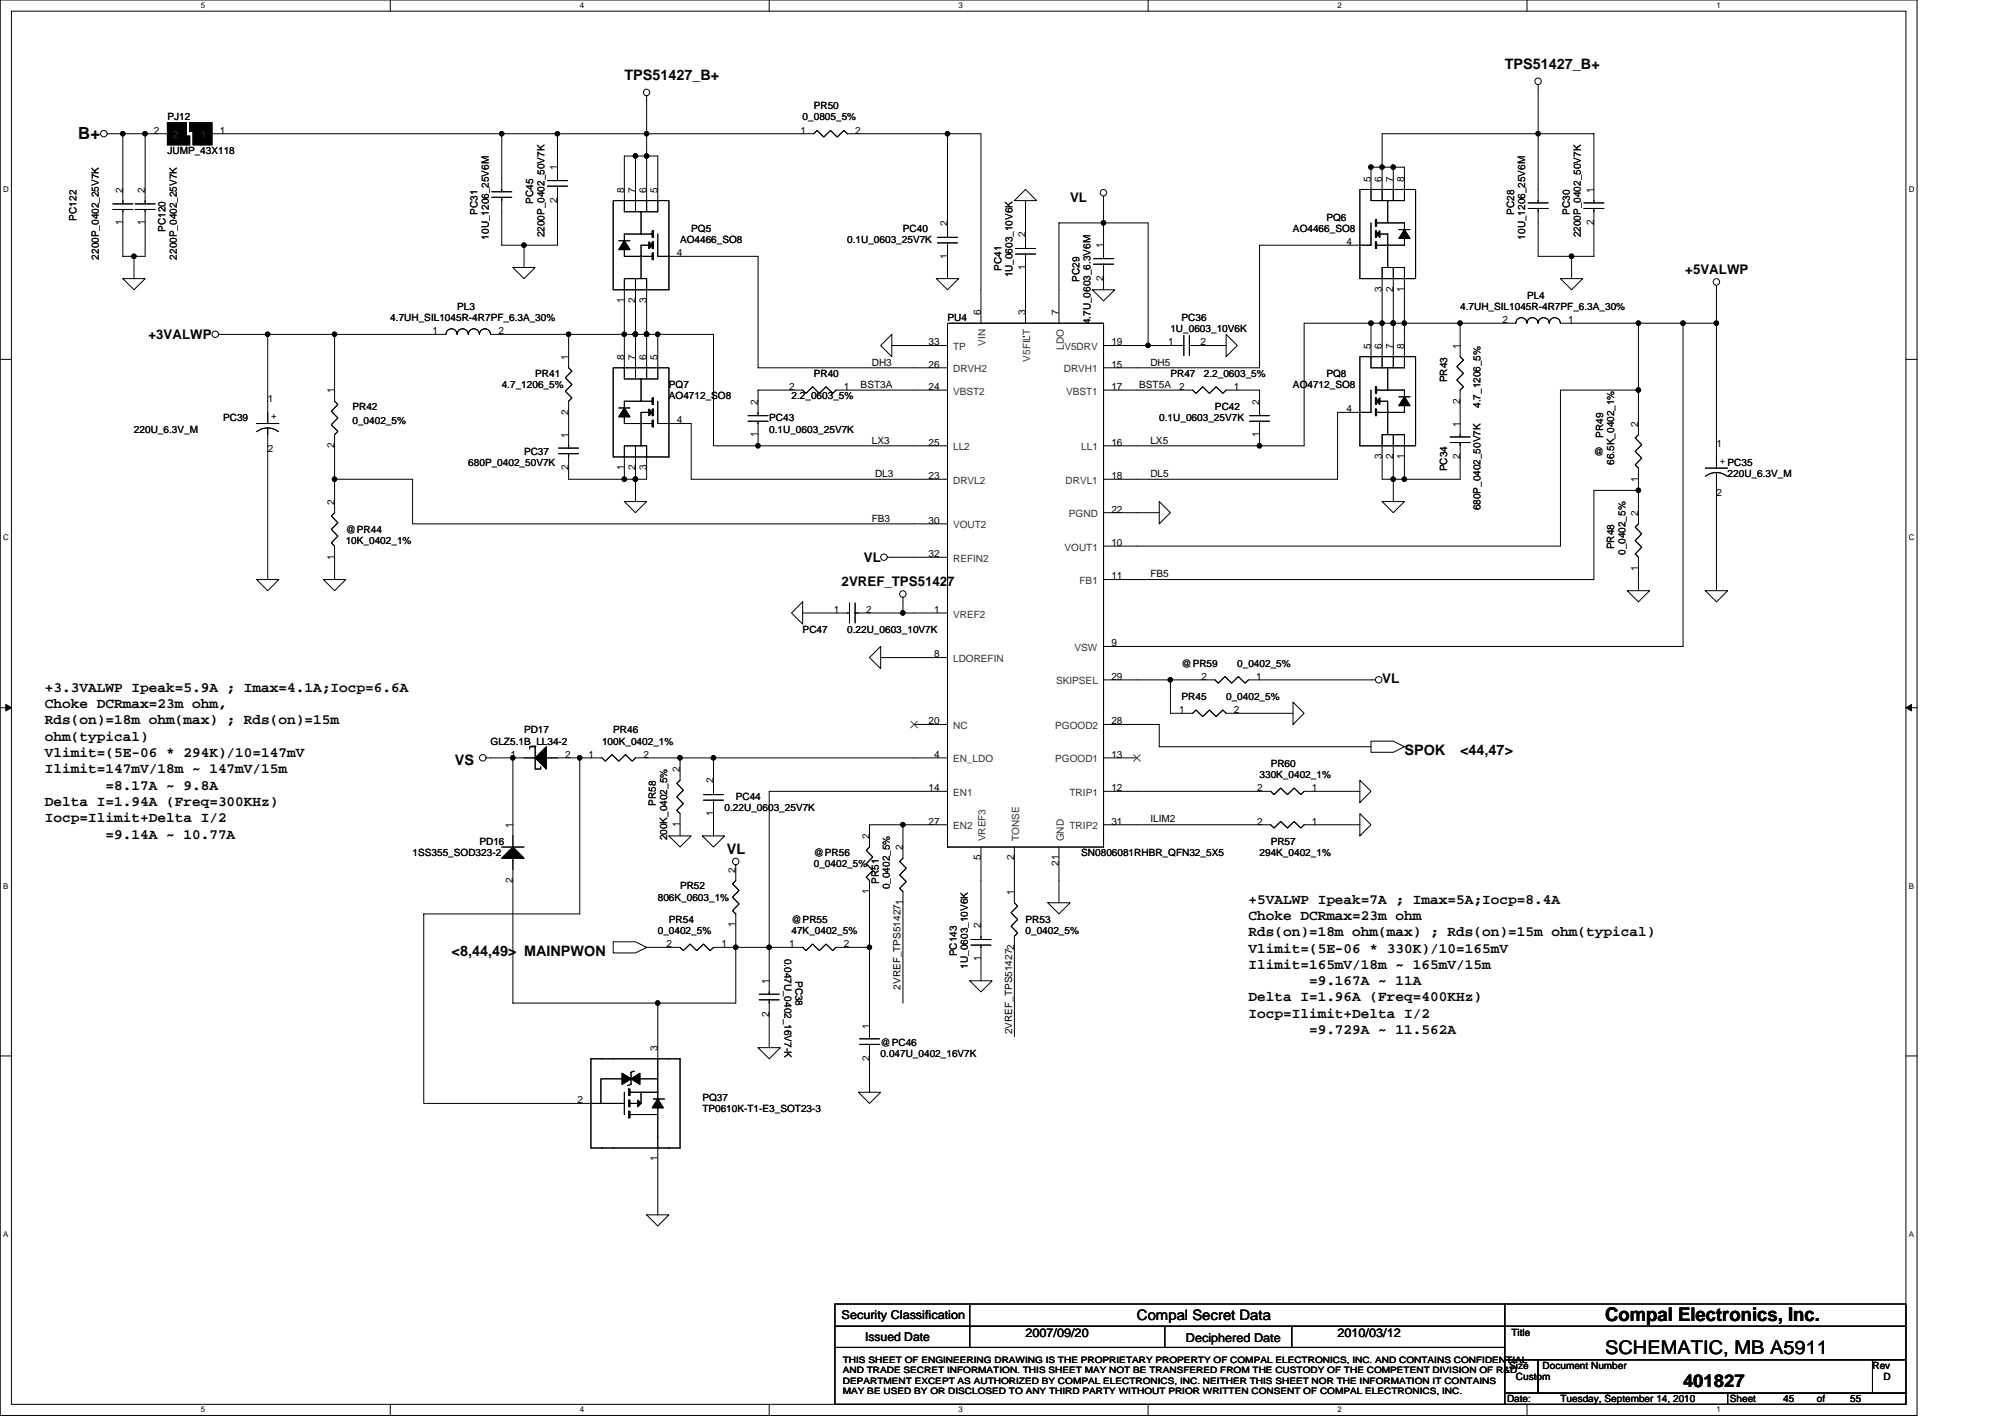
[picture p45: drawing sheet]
<svg xmlns="http://www.w3.org/2000/svg" width="297mm" height="210mm" viewBox="0 0 297 210" stroke-linecap="round" stroke-linejoin="round" font-family="sans-serif">
<defs><g id="words">
<g font-size="2.8">
<text x="237.8" y="195.7">Compal Electronics, Inc.</text>
<text x="237.8" y="200.6">SCHEMATIC, MB A5911</text>
</g>
<text font-size="2.6" x="249.3" y="205.5">401827</text>
<text font-size="2.5" x="11.6" y="20.6">B+</text>
<g font-size="2.1">
<text x="92.5" y="11.9">TPS51427_B+</text>
<text x="222.9" y="10.2">TPS51427_B+</text>
<text x="6.6" y="102.5">+3.3VALWP Ipeak=5.9A ; Imax=4.1A;Iocp=6.6A</text>
<text x="6.6" y="104.9">Choke DCRmax=23m ohm,</text>
<text x="6.6" y="107.3">Rds(on)=18m ohm(max) ; Rds(on)=15m</text>
<text x="6.6" y="109.7">ohm(typical)</text>
<text x="6.6" y="112.1">Vlimit=(5E-06 * 294K)/10=147mV</text>
<text x="67.4" y="113.3">VS</text>
<text x="208.1" y="111.8">SPOK</text>
<text x="216.3" y="111.8">&lt;44,47&gt;</text>
<text x="6.6" y="114.6">Ilimit=147mV/18m ~ 147mV/15m</text>
<text x="6.6" y="119.4">Delta I=1.94A (Freq=300KHz)</text>
<text x="15.6" y="117">=8.17A ~ 9.8A</text>
<text x="6.6" y="121.8">Iocp=Ilimit+Delta I/2</text>
<text x="15.6" y="124.2">=9.14A ~ 10.77A</text>
<text x="107.7" y="126.5">VL</text>
<text x="185" y="133.9">+5VALWP Ipeak=7A ; Imax=5A;Iocp=8.4A</text>
<text x="185" y="136.3">Choke DCRmax=23m ohm</text>
<text x="66.9" y="141.7">&lt;8,44,49&gt;</text>
<text x="77.6" y="141.7">MAINPWON</text>
<text x="185" y="138.7">Rds(on)=18m ohm(max) ; Rds(on)=15m ohm(typical)</text>
<text x="185" y="141.1">Vlimit=(5E-06 * 330K)/10=165mV</text>
<text x="185" y="143.5">Ilimit=165mV/18m ~ 165mV/15m</text>
<text x="185" y="148.3">Delta I=1.96A (Freq=400KHz)</text>
<text x="193.9" y="145.9">=9.167A ~ 11A</text>
<text x="185" y="150.8">Iocp=Ilimit+Delta I/2</text>
<text x="193.9" y="153.2">=9.729A ~ 11.562A</text>
<text x="168.4" y="195.6">Compal Secret Data</text>
</g>
<g font-size="2">
<text x="158.5" y="29.9">VL</text>
<text x="249.7" y="40.6">+5VALWP</text>
<text x="22" y="50.2">+3VALWP</text>
<text x="128" y="83.2">VL</text>
<text x="124.7" y="86.9">2VREF_TPS51427</text>
<text x="204.8" y="101.2">VL</text>
</g>
<g font-size="1.8">
<text x="124.7" y="195.5">Security Classification</text>
<text x="128.2" y="198.6">Issued Date</text>
<text x="151.9" y="198.1">2007/09/20</text>
<text x="175.7" y="198.8">Deciphered Date</text>
<text x="198.2" y="198.1">2010/03/12</text>
</g>
<g font-size="1.5">
<text x="24.8" y="17.8">PJ12</text>
<text x="118.9" y="17.8">0_0805_5%</text>
<text x="120.6" y="16.2">PR50</text>
<text x="22.8" y="19.8">2</text>
<text x="24.8" y="22.8">JUMP_43X118</text>
<text x="32.6" y="19.8">1</text>
<text x="118.6" y="19.8">1</text>
<text x="126.7" y="19.8">2</text>
<text x="18.2" y="28.6" transform="rotate(-90 18.2 28.6)">2</text>
<text x="21.5" y="28.6" transform="rotate(-90 21.5 28.6)">2</text>
<text x="82.6" y="25.3" transform="rotate(-90 82.6 25.3)">1</text>
<text x="92.5" y="28.6" transform="rotate(-90 92.5 28.6)">8</text>
<text x="94.1" y="28.6" transform="rotate(-90 94.1 28.6)">7</text>
<text x="95.8" y="28.6" transform="rotate(-90 95.8 28.6)">6</text>
<text x="97.4" y="28.6" transform="rotate(-90 97.4 28.6)">5</text>
<text x="203.1" y="26.9" transform="rotate(-90 203.1 26.9)">5</text>
<text x="204.7" y="26.9" transform="rotate(-90 204.7 26.9)">6</text>
<text x="206.4" y="26.9" transform="rotate(-90 206.4 26.9)">7</text>
<text x="208" y="26.9" transform="rotate(-90 208 26.9)">8</text>
<text x="236.1" y="28.6" transform="rotate(-90 236.1 28.6)">1</text>
<text x="11.3" y="32.7" transform="rotate(-90 11.3 32.7)">PC122</text>
<text x="18.2" y="33.4" transform="rotate(-90 18.2 33.4)">1</text>
<text x="21.5" y="33.4" transform="rotate(-90 21.5 33.4)">1</text>
<text x="24.5" y="34.3" transform="rotate(-90 24.5 34.3)">PC120</text>
<text x="70.8" y="31.9" transform="rotate(-90 70.8 31.9)">PC31</text>
<text x="72.4" y="35.5" transform="rotate(-90 72.4 35.5)">10U_1206_25V6M</text>
<text x="79" y="30.2" transform="rotate(-90 79 30.2)">PC45</text>
<text x="80.7" y="35.2" transform="rotate(-90 80.7 35.2)">2200P_0402_50V7K</text>
<text x="82.6" y="30.1" transform="rotate(-90 82.6 30.1)">2</text>
<text x="102.4" y="34.4">PQ5</text>
<text x="133.8" y="34.4">PC40</text>
<text x="140.4" y="33.5" transform="rotate(-90 140.4 33.5)">2</text>
<text x="151.9" y="35.2" transform="rotate(-90 151.9 35.2)">2</text>
<text x="191.6" y="34.4">AO4466_SO8</text>
<text x="196.5" y="32.7">PQ6</text>
<text x="224.3" y="31.9" transform="rotate(-90 224.3 31.9)">PC28</text>
<text x="226" y="35.5" transform="rotate(-90 226 35.5)">10U_1206_25V6M</text>
<text x="232.6" y="31.9" transform="rotate(-90 232.6 31.9)">PC30</text>
<text x="234.2" y="35.2" transform="rotate(-90 234.2 35.2)">2200P_0402_50V7K</text>
<text x="236.1" y="33.4" transform="rotate(-90 236.1 33.4)">2</text>
<text x="14.6" y="38.5" transform="rotate(-90 14.6 38.5)">2200P_0402_25V7K</text>
<text x="26.2" y="38.5" transform="rotate(-90 26.2 38.5)">2200P_0402_25V7K</text>
<text x="100.3" y="38">4</text>
<text x="100.7" y="36">AO4466_SO8</text>
<text x="125.5" y="36">0.1U_0603_25V7K</text>
<text x="140.4" y="38.3" transform="rotate(-90 140.4 38.3)">1</text>
<text x="148.4" y="40.1" transform="rotate(-90 148.4 40.1)">PC41</text>
<text x="150" y="41.1" transform="rotate(-90 150 41.1)">1U_0603_10V6K</text>
<text x="151.9" y="40" transform="rotate(-90 151.9 40)">1</text>
<text x="159.9" y="41.8" transform="rotate(-90 159.9 41.8)">PC29</text>
<text x="163.5" y="41.6" transform="rotate(-90 163.5 41.6)">2</text>
<text x="163.5" y="36.8" transform="rotate(-90 163.5 36.8)">1</text>
<text x="199.5" y="36.3">4</text>
<text x="57.8" y="47.6">4.7UH_SIL1045R-4R7PF_6.3A_30%</text>
<text x="67.7" y="45.9">PL3</text>
<text x="92.5" y="44.9" transform="rotate(-90 92.5 44.9)">1</text>
<text x="94.1" y="44.9" transform="rotate(-90 94.1 44.9)">2</text>
<text x="95.8" y="44.9" transform="rotate(-90 95.8 44.9)">3</text>
<text x="140.4" y="47.6">PU4</text>
<text x="145.3" y="46.7" transform="rotate(-90 145.3 46.7)">6</text>
<text x="151.9" y="46.7" transform="rotate(-90 151.9 46.7)">3</text>
<text x="156.9" y="46.7" transform="rotate(-90 156.9 46.7)">7</text>
<text x="175" y="47.6">PC36</text>
<text x="204.7" y="43.3" transform="rotate(-90 204.7 43.3)">3</text>
<text x="206.4" y="43.3" transform="rotate(-90 206.4 43.3)">2</text>
<text x="208" y="43.3" transform="rotate(-90 208 43.3)">1</text>
<text x="216.3" y="45.9">4.7UH_SIL1045R-4R7PF_6.3A_30%</text>
<text x="222.6" y="47.9">2</text>
<text x="226.2" y="44.3">PL4</text>
<text x="232.3" y="47.9">1</text>
<text x="64.1" y="49.5">1</text>
<text x="73.8" y="49.5">2</text>
<text x="84.2" y="53.3" transform="rotate(-90 84.2 53.3)">1</text>
<text x="92.5" y="53.3" transform="rotate(-90 92.5 53.3)">8</text>
<text x="94.1" y="53.3" transform="rotate(-90 94.1 53.3)">7</text>
<text x="95.8" y="53.3" transform="rotate(-90 95.8 53.3)">6</text>
<text x="97.4" y="53.3" transform="rotate(-90 97.4 53.3)">5</text>
<text x="137.6" y="51.2">33</text>
<text x="161.6" y="48" transform="rotate(-90 161.6 48)">4.7U_0603_6.3V6M</text>
<text x="164.7" y="51.2">19</text>
<text x="173.1" y="51.2">1</text>
<text x="173.4" y="49.2">1U_0603_10V6K</text>
<text x="177.9" y="51.2">2</text>
<text x="203.1" y="51.7" transform="rotate(-90 203.1 51.7)">5</text>
<text x="204.7" y="51.7" transform="rotate(-90 204.7 51.7)">6</text>
<text x="206.4" y="51.7" transform="rotate(-90 206.4 51.7)">7</text>
<text x="208" y="51.7" transform="rotate(-90 208 51.7)">8</text>
<text x="216.3" y="51.7" transform="rotate(-90 216.3 51.7)">1</text>
<text x="39.7" y="59.6">1</text>
<text x="49.5" y="58.3" transform="rotate(-90 49.5 58.3)">1</text>
<text x="74.3" y="57.5">4.7_1206_5%</text>
<text x="79.3" y="55.8">PR41</text>
<text x="99.1" y="57.5">PQ7</text>
<text x="99.1" y="59.1">AO4712_SO8</text>
<text x="112.3" y="59.9" transform="rotate(-90 112.3 59.9)">2</text>
<text x="116.9" y="57.8">2</text>
<text x="117.3" y="59.1">2.2_0603_5%</text>
<text x="120.6" y="55.8">PR40</text>
<text x="125" y="57.8">1</text>
<text x="127.5" y="57.4">BST3A</text>
<text x="129.2" y="54.1">DH3</text>
<text x="137.6" y="54.5">26</text>
<text x="137.6" y="57.8">24</text>
<text x="164.7" y="57.8">17</text>
<text x="164.7" y="54.5">15</text>
<text x="168.8" y="57.4">BST5A</text>
<text x="170.4" y="54.1">DH5</text>
<text x="173.4" y="55.8">PR47</text>
<text x="174.7" y="57.8">2</text>
<text x="178.3" y="55.8">2.2_0603_5%</text>
<text x="182.8" y="57.8">1</text>
<text x="186.6" y="59.9" transform="rotate(-90 186.6 59.9)">2</text>
<text x="191.6" y="57.5">AO4712_SO8</text>
<text x="196.5" y="55.8">PQ8</text>
<text x="214.4" y="56.6" transform="rotate(-90 214.4 56.6)">PR43</text>
<text x="216.3" y="59.8" transform="rotate(-90 216.3 59.8)">2</text>
<text x="19.9" y="64.1">220U_6.3V_M</text>
<text x="33.1" y="62.4">PC39</text>
<text x="40.1" y="62.1">+</text>
<text x="52.2" y="60.8">PR42</text>
<text x="52.2" y="62.8">0_0402_5%</text>
<text x="84.2" y="64.9" transform="rotate(-90 84.2 64.9)">1</text>
<text x="84.2" y="61.4" transform="rotate(-90 84.2 61.4)">2</text>
<text x="100.3" y="62.7">4</text>
<text x="112.3" y="64.7" transform="rotate(-90 112.3 64.7)">1</text>
<text x="114" y="62.4">PC43</text>
<text x="114" y="64.1">0.1U_0603_25V7K</text>
<text x="129.2" y="65.7">LX3</text>
<text x="170.4" y="65.7">LX5</text>
<text x="171.7" y="62.4">0.1U_0603_25V7K</text>
<text x="180" y="60.8">PC42</text>
<text x="186.6" y="64.7" transform="rotate(-90 186.6 64.7)">1</text>
<text x="199.5" y="61.1">4</text>
<text x="216.3" y="63.2" transform="rotate(-90 216.3 63.2)">1</text>
<text x="219.3" y="60.4" transform="rotate(-90 219.3 60.4)">4.7_1206_5%</text>
<text x="237.5" y="64.9" transform="rotate(-90 237.5 64.9)">PR49</text>
<text x="242.7" y="63.2" transform="rotate(-90 242.7 63.2)">2</text>
<text x="39.7" y="66.9">2</text>
<text x="49.5" y="66.4" transform="rotate(-90 49.5 66.4)">2</text>
<text x="69.4" y="69">680P_0402_50V7K</text>
<text x="77.6" y="67.4">PC37</text>
<text x="84.2" y="69.7" transform="rotate(-90 84.2 69.7)">2</text>
<text x="92.5" y="69.7" transform="rotate(-90 92.5 69.7)">1</text>
<text x="94.1" y="69.7" transform="rotate(-90 94.1 69.7)">2</text>
<text x="95.8" y="69.7" transform="rotate(-90 95.8 69.7)">3</text>
<text x="129.6" y="70.7">DL3</text>
<text x="137.6" y="66">25</text>
<text x="137.6" y="71">23</text>
<text x="164.7" y="71">18</text>
<text x="164.7" y="66">16</text>
<text x="170.4" y="70.7">DL5</text>
<text x="204.7" y="68" transform="rotate(-90 204.7 68)">3</text>
<text x="206.4" y="68" transform="rotate(-90 206.4 68)">2</text>
<text x="208" y="68" transform="rotate(-90 208 68)">1</text>
<text x="214.4" y="69.8" transform="rotate(-90 214.4 69.8)">PC34</text>
<text x="216.3" y="68" transform="rotate(-90 216.3 68)">2</text>
<text x="236.1" y="67.4">@</text>
<text x="239.2" y="68.9" transform="rotate(-90 239.2 68.9)">66.5K_0402_1%</text>
<text x="242.7" y="71.3" transform="rotate(-90 242.7 71.3)">1</text>
<text x="254.3" y="66.2">1</text>
<text x="254.8" y="68.7">+ PC35</text>
<text x="255.9" y="70.7">220U_6.3V_M</text>
<text x="49.5" y="74.8" transform="rotate(-90 49.5 74.8)">2</text>
<text x="129.2" y="77.3">FB3</text>
<text x="137.6" y="77.6">30</text>
<text x="164.7" y="75.9">22</text>
<text x="219.3" y="75.6" transform="rotate(-90 219.3 75.6)">680P_0402_50V7K</text>
<text x="242.7" y="76.4" transform="rotate(-90 242.7 76.4)">2</text>
<text x="254.3" y="73.5">2</text>
<text x="49.5" y="82.9" transform="rotate(-90 49.5 82.9)">1</text>
<text x="51.2" y="80.6">10K_0402_1%</text>
<text x="51.2" y="78.9">@PR44</text>
<text x="137.6" y="82.5">32</text>
<text x="164.7" y="80.9">10</text>
<text x="239.2" y="81.4" transform="rotate(-90 239.2 81.4)">PR48</text>
<text x="240.8" y="82.2" transform="rotate(-90 240.8 82.2)">0_0402_5%</text>
<text x="164.7" y="85.8">11</text>
<text x="170.4" y="85.5">FB5</text>
<text x="242.7" y="84.5" transform="rotate(-90 242.7 84.5)">1</text>
<text x="118.9" y="93.8">PC47</text>
<text x="123.5" y="90.8">1</text>
<text x="125.5" y="93.8">0.22U_0603_10V7K</text>
<text x="128.3" y="90.8">2</text>
<text x="138.4" y="90.8">1</text>
<text x="164.7" y="95.7">9</text>
<text x="138.4" y="97.4">8</text>
<text x="164.7" y="100.7">29</text>
<text x="175" y="98.7">@PR59</text>
<text x="178" y="100.7">2</text>
<text x="183.3" y="98.7">0_0402_5%</text>
<text x="186.1" y="100.7">1</text>
<text x="137.6" y="107.3">20</text>
<text x="164.7" y="107.3">28</text>
<text x="174.7" y="105.6">1</text>
<text x="175" y="103.7">PR45</text>
<text x="181.6" y="103.7">0_0402_5%</text>
<text x="182.8" y="105.6">2</text>
<text x="72.7" y="110.3">GLZ5.1B_LL34-2</text>
<text x="75.6" y="112.2">1</text>
<text x="77.6" y="108.6">PD17</text>
<text x="83.8" y="112.2">2</text>
<text x="87.2" y="112.2">1</text>
<text x="89.2" y="110.3">100K_0402_1%</text>
<text x="90.8" y="108.6">PR46</text>
<text x="95.3" y="112.2">2</text>
<text x="138.4" y="112.2">4</text>
<text x="164.7" y="112.2">13</text>
<text x="188.3" y="113.6">PR60</text>
<text x="97.2" y="119.4" transform="rotate(-90 97.2 119.4)">PR58</text>
<text x="100.7" y="114.4" transform="rotate(-90 100.7 114.4)">2</text>
<text x="105.7" y="116.1" transform="rotate(-90 105.7 116.1)">2</text>
<text x="109" y="118.6">PC44</text>
<text x="137.6" y="117.2">14</text>
<text x="164.7" y="117.2">12</text>
<text x="186.3" y="117.2">2</text>
<text x="186.6" y="115.3">330K_0402_1%</text>
<text x="194.4" y="117.2">1</text>
<text x="71" y="125.2">PD16</text>
<text x="76" y="122.7" transform="rotate(-90 76 122.7)">1</text>
<text x="98.8" y="124.5" transform="rotate(-90 98.8 124.5)">200K_0402_5%</text>
<text x="100.7" y="122.5" transform="rotate(-90 100.7 122.5)">1</text>
<text x="105.7" y="120.9" transform="rotate(-90 105.7 120.9)">1</text>
<text x="107.4" y="120.2">0.22U_0603_25V7K</text>
<text x="128.8" y="124.3" transform="rotate(-90 128.8 124.3)">2</text>
<text x="133.7" y="126" transform="rotate(-90 133.7 126)">2</text>
<text x="137.6" y="122.2">27</text>
<text x="164.7" y="122.2">31</text>
<text x="170.4" y="121.8">ILIM2</text>
<text x="186.3" y="122.2">2</text>
<text x="188.3" y="125.2">PR57</text>
<text x="194.4" y="122.2">1</text>
<text x="61.1" y="126.8">1SS355_SOD323-2</text>
<text x="76" y="130.8" transform="rotate(-90 76 130.8)">2</text>
<text x="100.7" y="131.8">PR52</text>
<text x="109" y="129.3" transform="rotate(-90 109 129.3)">2</text>
<text x="120.6" y="128.5">0_0402_5%</text>
<text x="120.6" y="126.8">@PR56</text>
<text x="130.2" y="130.9" transform="rotate(-90 130.2 130.9)">PR51</text>
<text x="131.8" y="131.7" transform="rotate(-90 131.8 131.7)">0_0402_5%</text>
<text x="145.3" y="127.5" transform="rotate(-90 145.3 127.5)">5</text>
<text x="150.3" y="127.5" transform="rotate(-90 150.3 127.5)">2</text>
<text x="156.9" y="128.3" transform="rotate(-90 156.9 128.3)">21</text>
<text x="160.2" y="126.8">SN0806081RHBR_QFN32_5X5</text>
<text x="186.6" y="126.8">294K_0402_1%</text>
<text x="97.4" y="133.4">806K_0603_1%</text>
<text x="99.1" y="136.7">PR54</text>
<text x="109" y="137.4" transform="rotate(-90 109 137.4)">1</text>
<text x="117.3" y="136.7">@PR55</text>
<text x="128.8" y="132.4" transform="rotate(-90 128.8 132.4)">1</text>
<text x="145.3" y="137.5" transform="rotate(-90 145.3 137.5)">2</text>
<text x="150.3" y="132.6" transform="rotate(-90 150.3 132.6)">1</text>
<text x="151.9" y="136.7">PR53</text>
<text x="97.4" y="138.4">0_0402_5%</text>
<text x="98.8" y="140.3">2</text>
<text x="106.9" y="140.3">1</text>
<text x="116.2" y="142" transform="rotate(90 116.2 142)">0.047U_0402_16V7-K</text>
<text x="116.9" y="140.3">1</text>
<text x="117.3" y="138.4">47K_0402_5%</text>
<text x="125" y="140.3">2</text>
<text x="141.7" y="141.6" transform="rotate(-90 141.7 141.6)">PC143</text>
<text x="143.4" y="143.5" transform="rotate(-90 143.4 143.5)">1U_0603_10V6K</text>
<text x="145.3" y="142.3" transform="rotate(-90 145.3 142.3)">1</text>
<text x="151.9" y="138.4">0_0402_5%</text>
<text x="113.9" y="145.8" transform="rotate(-90 113.9 145.8)">1</text>
<text x="117.9" y="145.3" transform="rotate(90 117.9 145.3)">PC38</text>
<text x="133.4" y="146.6" transform="rotate(-90 133.4 146.6)">2VREF_TPS514271</text>
<text x="97.4" y="155.7" transform="rotate(-90 97.4 155.7)">3</text>
<text x="113.9" y="150.6" transform="rotate(-90 113.9 150.6)">2</text>
<text x="128.8" y="152.4" transform="rotate(-90 128.8 152.4)">1</text>
<text x="130.5" y="154.9">@PC46</text>
<text x="149.9" y="153.2" transform="rotate(-90 149.9 153.2)">2VREF_TPS514272</text>
<text x="128.8" y="157.2" transform="rotate(-90 128.8 157.2)">2</text>
<text x="130.5" y="156.5">0.047U_0402_16V7K</text>
<text x="85.6" y="163.4">2</text>
<text x="104.1" y="163.1">PQ37</text>
<text x="104.1" y="164.8">TP0610K-T1-E3_SOT23-3</text>
<text x="97.4" y="172" transform="rotate(-90 97.4 172)">1</text>
<text x="223.9" y="198">Title</text>
<text x="223.6" y="202.8">Size</text>
<text x="228.5" y="202.8">Document Number</text>
<text x="277.4" y="202.8">Rev</text>
<text x="223.3" y="207.7">Date:</text>
<text x="224.6" y="204.4">Custom</text>
<text x="231.2" y="207.7">Tuesday, September 14, 2010</text>
<text x="256.3" y="207.7">Sheet</text>
<text x="264.2" y="207.7">45</text>
<text x="269.2" y="207.7">of</text>
<text x="274.1" y="207.7">55</text>
<text x="279.1" y="204.4">D</text>
</g>
<g font-size="1.5" fill="#333">
<text x="25.6" y="20.5">2</text>
<text x="29.8" y="20.5">1</text>
<text x="141.2" y="51.9">TP</text>
<text x="146" y="51.2" transform="rotate(-90 146 51.2)">VIN</text>
<text x="152.6" y="53.6" transform="rotate(-90 152.6 53.6)">V5FILT</text>
<text x="157.6" y="51.8" transform="rotate(-90 157.6 51.8)">LDO</text>
<text x="157.7" y="51.9">V5DRV</text>
<text x="141.2" y="55.2">DRVH2</text>
<text x="141.2" y="58.5">VBST2</text>
<text x="157.6" y="55.2">DRVH1</text>
<text x="157.9" y="58.5">VBST1</text>
<text x="141.2" y="66.7">LL2</text>
<text x="141.2" y="71.7">DRVL2</text>
<text x="157.9" y="71.7">DRVL1</text>
<text x="160.2" y="66.7">LL1</text>
<text x="158.4" y="76.6">PGND</text>
<text x="141.2" y="78.3">VOUT2</text>
<text x="141.2" y="83.2">REFIN2</text>
<text x="157.7" y="81.6">VOUT1</text>
<text x="159.9" y="86.5">FB1</text>
<text x="141.2" y="91.5">VREF2</text>
<text x="141.2" y="98.1">LDOREFIN</text>
<text x="156.5" y="101.4">SKIPSEL</text>
<text x="159.2" y="96.4">VSW</text>
<text x="141.2" y="108">NC</text>
<text x="156.3" y="108">PGOOD2</text>
<text x="141.2" y="112.9">EN_LDO</text>
<text x="156.3" y="112.9">PGOOD1</text>
<text x="141.2" y="117.9">EN1</text>
<text x="158.5" y="117.9">TRIP1</text>
<text x="141.2" y="122.9">EN2</text>
<text x="146" y="124.7" transform="rotate(-90 146 124.7)">VREF3</text>
<text x="151" y="124.7" transform="rotate(-90 151 124.7)">TONSE</text>
<text x="157.6" y="124.7" transform="rotate(-90 157.6 124.7)">GND</text>
<text x="158.5" y="122.9">TRIP2</text>
</g>
<g font-size="1.3">
<text x="124.9" y="202">THIS SHEET OF ENGINEERING DRAWING IS THE PROPRIETARY PROPERTY OF COMPAL ELECTRONICS, INC. AND CONTAINS CONFIDENTIAL</text>
<text x="124.9" y="203.5">AND TRADE SECRET INFORMATION. THIS SHEET MAY NOT BE TRANSFERED FROM THE CUSTODY OF THE COMPETENT DIVISION OF R&amp;D</text>
<text x="124.9" y="205">DEPARTMENT EXCEPT AS AUTHORIZED BY COMPAL ELECTRONICS, INC. NEITHER THIS SHEET NOR THE INFORMATION IT CONTAINS</text>
<text x="124.9" y="206.5">MAY BE USED BY OR DISCLOSED TO ANY THIRD PARTY WITHOUT PRIOR WRITTEN CONSENT OF COMPAL ELECTRONICS, INC.</text>
</g>
<g font-size="1.2">
<text x="29.8" y="1.2">5</text>
<text x="85.9" y="1.2">4</text>
<text x="142" y="1.2">3</text>
<text x="198.2" y="1.2">2</text>
<text x="254.3" y="1.2">1</text>
<text x=".5" y="28.5">D</text>
<text x="282.8" y="28.5">D</text>
<text x=".5" y="80.1">C</text>
<text x="282.8" y="80.1">C</text>
<text x=".5" y="131.7">B</text>
<text x="282.8" y="131.7">B</text>
<text x=".5" y="183.2">A</text>
<text x="282.8" y="183.2">A</text>
<text x="29.8" y="209.2">5</text>
<text x="85.9" y="209.2">4</text>
<text x="142" y="209.2">3</text>
<text x="198.2" y="209.2">2</text>
<text x="254.3" y="209.2">1</text>
</g>
</g></defs>
<path d="M0 0h284v209.7h-284zM1.7 1.7h280.7v206.3h-280.7z" fill="none" stroke="#000" stroke-width=".15"/>
<g fill="#fff">
<path d="M29.8 .2h.6v1.3h-.6z"/>
<path d="M29.8 208.2h.6v1.3h-.6z"/>
</g>
<path d="M57.8 0v1.7M57.8 208v1.7" fill="none" stroke="#000" stroke-width=".15"/>
<g fill="#fff">
<path d="M85.9 .2h.6v1.3h-.6z"/>
<path d="M85.9 208.2h.6v1.3h-.6z"/>
</g>
<path d="M114 0v1.7M114 208v1.7" fill="none" stroke="#000" stroke-width=".15"/>
<g fill="#fff">
<path d="M142 .2h.7v1.3h-.7z"/>
<path d="M142 208.2h.7v1.3h-.7z"/>
</g>
<path d="M170.1 0v1.7M170.1 208v1.7" fill="none" stroke="#000" stroke-width=".15"/>
<g fill="#fff">
<path d="M198.2 .2h.6v1.3h-.6z"/>
<path d="M198.2 208.2h.6v1.3h-.6z"/>
</g>
<path d="M226.2 0v1.7M226.2 208v1.7" fill="none" stroke="#000" stroke-width=".15"/>
<g fill="#fff">
<path d="M254.3 .2h.6v1.3h-.6z"/>
<path d="M254.3 208.2h.6v1.3h-.6z"/>
<path d="M.5 27.4h.8v1.3h-.8z"/>
<path d="M282.8 27.4h.8v1.3h-.8z"/>
<path d="M.5 79h.8v1.3h-.8z"/>
<path d="M282.8 79h.8v1.3h-.8z"/>
</g>
<path d="M0 53.2h1.7M282.4 53.2h1.6" fill="none" stroke="#000" stroke-width=".15"/>
<g fill="#fff">
<path d="M.5 130.6h.7v1.3h-.7z"/>
<path d="M282.8 130.6h.7v1.3h-.7z"/>
</g>
<path d="M0 104.8h1.7M282.4 104.8h1.6" fill="none" stroke="#000" stroke-width=".15"/>
<path d="M.9 104.4l.8 .4-.8 .5zM282.4 104.8l.8-.4v.9z" fill="#000" stroke="#000" stroke-width=".15"/>
<g fill="#fff">
<path d="M.5 182.2h.7v1.3h-.7z"/>
<path d="M282.8 182.2h.7v1.3h-.7z"/>
</g>
<g fill="none" stroke="#000" stroke-width=".15">
<path d="M18.2 19.8v10.4M21.5 19.8v10.4M24.8 19.8h-8.9M31.4 19.8h89.2l.4-.5 1 1 1-1 1 1 1-1 .5 .5h19.8v28.1M74.3 19.8v8.6M82.6 19.8v7M95.8 14.2v17.2M140.4 19.8v15.4M227.9 12.6v17.5M16.7 30.2h3M16.7 31h3M18.2 31v7h1.7"/>
<path d="M20 30.2h3M20 31h3M21.5 31v7h-1.6v3.3M72.9 29.2h2.9M72.9 28.4h2.9M76 39.6h3.3l-1.7 1.7zM77.6 36.3v3.3M81.1 27.6h3M81.1 26.8h3M82.6 27.6v8.7h-8.3v-7.1M90.8 29.7h8.3v13.2h-8.3zM91.7 35.7h1.6"/>
<path d="M92.5 23.1h4.9v8.3h-4.9zM92.5 37v1h4.1M94.1 23.1v8.3M95 31.4v3.3M96.1 36.3h-1.1v5M96.6 37.5h.2v1h-.2zM96.6 35.8h.2v1h-.2zM96.6 34.2h.2v1h-.2zM96.6 34.7h-4.1v1M97.4 34.7v3.3h14.9v16.5h28.1M138.9 35.2h3M138.9 36h3"/>
<path d="M140.4 36v5.3M150.4 36.8h3M150.4 37.6h3M151.9 29.7v7.1M151.9 37.6v10.3M151.9 28.1l1.7 1.6h-3.3zM162 39.1h3M162 38.3h3M163.5 39.1v3.8M163.5 29.1v9.2M201.5 28.1h8.2v13.2h-8.2zM203.1 24.8h5v4.9h-5z"/>
<path d="M203.1 33v3.3h-16.5v18.2h-23.1M203.8 35.8h.1v1h-.1zM203.8 34.2h.1v1h-.1zM203.8 32.5h.1v1h-.1zM203.9 33h4.2v1M204.4 34.7h1.2v4.9M204.8 29.7v-9.9h31.3v10.3M205.6 29.7v3.3M206.4 39.6h1.7v14.9h-5v-6.6M206.4 39.6v14.9M206.4 39.6h-1.6v14.9M206.4 24.8v4.9"/>
<path d="M207.2 34h1.7M208.1 35.3v1h-4.2M226.4 30.9h3M226.4 30.1h3M227.9 30.9v7.1h8.2v-7.1M232.8 38v3.3M234.7 30.9h2.9M234.7 30.1h2.9M18.2 41.3h3.3l-1.6 1.6zM39.7 49.5v13.2M49.6 49.5v9.9l.5 .5-1 1 1 1-1 1 1 1-.5 .5v11.5l-.5 .5 1 1-1 1 1 1-1 1 .5 .5v5M67.7 49.5a.81 .81 0 0 0-.8-.8 .81 .81 0 0 0-.8 .8h-33.7"/>
<path d="M67.7 49.5a.81 .81 0 0 1 .8-.8 .81 .81 0 0 1 .9 .8 .83 .83 0 0 1 .8-.8 .83 .83 0 0 1 .8 .8M71 49.5a.83 .83 0 0 1 .9-.8 .83 .83 0 0 1 .8 .8h33v16.5h6.6M84.2 49.5v5l.5 .5-.9 1 .9 1-.9 1 .9 .9-.5 .5v7M90.8 54.5h8.3v13.2h-8.3zM94.1 41.3h-1.6v14.8h4.9v-6.6M94.1 41.3v14.8M94.1 41.3h1.7v14.8M95 56.1v3.3M96.6 58.9h.2v1h-.2zM96.6 59.4h-4.1v1M97.4 59.4v3.3h5v8.3h38M132.1 49.5v3.3l-1.6-1.6z"/>
<path d="M132.1 51.2h8.3M138.7 41.3h3.3l-1.6 1.6zM140.4 47.9v77.6h23.1v-77.6h-23M140.4 57.8h-16.5l-.5 .5-1-1-1 1-1-1-1 1-.5-.5h-6.6v3.8M151.6 49.9h.2M156.9 47.9v-14.9h13.2v18.2M161.8 42.9h3.3l-1.6 1.7zM163.5 57.8h13.2l.5 .5 1-1 1 1 1-1 1 1 .4-.5h5v3.8M163.5 51.2h11.9M175.4 49.7v3M176.2 49.7v3M181.6 51.2h-5.4"/>
<path d="M181.6 49.5l1.7 1.7-1.7 1.6zM201.5 52.8h8.2v13.2h-8.2zM203.1 57.8v3.3h-4.9v9.9h-34.7M203.8 58.9h.1v1h-.1zM203.8 57.3h.1v1h-.1zM203.9 57.8h4.2v1M204.4 59.4h1.2v5M205.6 54.5v3.3M207.2 58.8h1.7M216.3 47.9v4.9l.5 .5-1 1 1 1-1 1 1 1-.5 .5v6.9M224.6 47.9a.81 .81 0 0 1 .8-.8 .81 .81 0 0 1 .8 .8M224.6 47.9h-31.4v18.1h-29.7"/>
<path d="M226.2 47.9a.81 .81 0 0 1 .8-.8 .81 .81 0 0 1 .9 .8M227.9 47.9a.83 .83 0 0 1 .8-.8 .83 .83 0 0 1 .8 .8 .81 .81 0 0 1 .8-.8 .81 .81 0 0 1 .9 .8M231.2 41.3h3.3l-1.7 1.6zM231.2 47.9h23.1M242.7 47.9v16.5l-.5 .5 1 1-1 1 1 1-1 1 .5 .4v8.3l-.5 .5 1 1-1 1 1 1-1 1 .5 .4v5M242.7 57.8h-11.5v23.1h-67.7M249.3 47.9v47.9h-85.8M254.3 42.3v27M38 62.7h3.3M38 63.9a2.63 2.63 0 0 1 3.3 0M39.7 63.4v22.5M49.6 71h11.5v6.6h79.3"/>
<path d="M82.8 67.2h2.9M82.8 66.4h2.9M91.7 60.4h1.6M92.5 74.3h3.3l-1.7 1.6zM92.5 61.7v1h4.1M94.1 66h-1.6v5M94.1 66v8.3M94.1 66h1.7v5h-11.6v-3.8M96.1 61.1h-1.1v4.9M96.6 62.3h.2v.9h-.2zM96.6 60.6h.2v1h-.2zM110.8 61.6h3"/>
<path d="M110.8 62.4h3M112.3 62.4v3.6M140.4 66h-28.1M163.5 75.9h8.2M171.7 74.3l1.7 1.6-1.7 1.7zM185.1 61.6h3M185.1 62.4h3M186.6 62.4v3.6M203.8 60.6h.1v1h-.1zM204.8 74.3h3.3l-1.7 1.6zM206.4 64.4h1.7v6.6M206.4 64.4v9.9"/>
<path d="M206.4 64.4h-1.6v6.6h11.5v-5.4M208.1 60.1v1h-4.2M214.8 65.6h3M214.8 64.7h3M242.7 72.6h-6.6v13.3h-72.6M252.6 69.3h3.3M252.7 70.5a2.63 2.63 0 0 1 3.2 0M254.3 70v17.5M38 85.9h3.3l-1.6 1.6zM47.9 85.9h3.3l-1.6 1.6zM117.3 90.8l1.6-1.6v3.3zM118.9 90.8h7"/>
<path d="M125.9 89.3v3M126.7 90.8h13.7M126.7 89.3v3M128.8 97.4l1.7-1.6v3.3zM130.5 97.4h9.9M133.8 88.5v2.3M140.4 82.5l-8.9 .1M241.1 87.5h3.3l-1.7 1.7zM252.6 87.5h3.3l-1.6 1.7zM72 112.3h7.3M76 112.3v13.2M78.5 111v-.4h.8v3.3h.8v-.3"/>
<path d="M85.9 112.3v23.1h-23.1v28h29.7M100.8 112.3v3.3l-.5 .5 .9 1-.9 .9 .9 1-.9 1 .5 .5v3.3M104.2 117.7h3M104.2 118.5h3M105.7 112.3v5.4M105.7 118.5v5.3M135.4 107.3h5M140.4 112.3h-46.3l-.4 .5-1-1-1 1-1-1-1 1-.5-.5h-8.3M140.4 117.2h-26.4v30.1M163.5 117.2h24.8l.4 .5 1-1 1 1 1-1 1 1 .5-.5h8.3M163.5 112.3h4.9M163.5 107.3h8.2v3.3h31.4"/>
<path d="M173.4 100.7v5h3.3l.5-.5 1 1 1-1 1 1 1-1 .4 .5h10M191.6 104l1.6 1.7-1.6 1.6zM201.5 115.6l1.6 1.6-1.6 1.7zM203.1 109.8h3.3l1.7 .8-1.7 .8h-3.3zM203.8 100.7h-18.8l-.5 .5-1-1-1 1-1-1-1 1-.5-.5h-16.5M74.3 125.5h3.3M76 127.1v21.5h33v-13.2l-.5-.5 1-1-1-1 1-1-1-1 .5-.5v-2.3M90.8 139.5h3.3l1.7 .8-1.7 .9h-3.3zM99.1 123.8h3.3l-1.6 1.7zM104.1 123.8h3.3l-1.7 1.7zM133.8 122.2v4.9l-.5 .5 1 1-1 1 1 1-1 1 .5 .5v16.5M140.4 122.2h-11.6v3.3l-.5 .5 1 1-1 1 1 .9-1 1 .5 .5v23.5"/>
<path d="M143.8 139.2h3M143.8 140h3M145.3 125.5v13.7M145.3 140v5.3M150.3 125.5v8.2l.5 .5-1 1 1 1-1 1 1 1-.5 .5v14.8M155.2 133.7h3.3l-1.6 1.7zM156.9 125.5v8.2M163.5 122.2h24.8l.4 .5 1-1 1 1 1-1 1 1 .5-.5h8.3M201.5 120.5l1.6 1.7-1.6 1.6zM0 156.4h1.7M87.5 156.8h13.3v13.3h-13.3zM92.2 159.8h-3.2v3.6"/>
<path d="M94 158.7l-.5 .1v1.8l-.5 .2M94.8 159.8h2.6M95.8 140.3h5l.4 .5 1-1 1 1 1-1 1 1 .5-.5h13.2l.5 .5 1-1 1 1 1-1 1 1 .5-.5h4.9M97.4 148.6v14.2M112.3 155.2h3.3l-1.6 1.6zM112.5 148.1h2.9M112.5 147.3h2.9M114 148.1v7.1M127.3 154.7h3M127.3 153.9h3M128.8 154.7v7.1M143.7 145.3h3.3l-1.7 1.6z"/>
<path d="M282.4 156.4h1.6M92.5 161.8v3.3M93.2 164.6h.1v1h-.1zM93.2 163h.1v.9h-.1zM93.2 161.3h.1v1h-.1zM93.3 165.1h4.1v14.9M93.3 163.4h1.2M93.3 161.8h4.1M95 161.8v1.6M95.8 180h3.3l-1.7 1.6zM96.8 162.8h1.6M97.4 164.1v1"/>
<path d="M127.2 161.8h3.3l-1.7 1.6zM123.7 193.2h99.2v3.3h-99.2zM123.7 196.5h99.2v3.1h-99.2zM123.7 199.6h99.2v8.4h-99.2zM143.7 193.2v6.4M172.6 196.5v3.1M191.4 196.5v3.1M222.9 193.2h59.5v3.3h-59.5zM222.9 196.5h59.5v4.9h-59.5zM222.9 206.4h33v1.6h-33zM222.9 201.4h5v5h-5zM227.9 201.4h49.5v5h-49.5z"/>
<path d="M255.9 206.4h26.5v1.6h-26.5zM277.4 201.4h5v5h-5z"/>
<circle cx="15.4" cy="19.8" r=".48"/>
<circle cx="95.8" cy="13.7" r=".48"/>
<circle cx="227.9" cy="12" r=".48"/>
<circle cx="163.5" cy="28.6" r=".48"/>
<circle cx="31.9" cy="49.5" r=".48"/>
<circle cx="254.3" cy="41.8" r=".48"/>
<circle cx="131" cy="82.5" r=".48"/>
<circle cx="133.8" cy="88" r=".48"/>
<circle cx="71.5" cy="112.3" r=".48"/>
<circle cx="204.3" cy="100.7" r=".48"/>
<circle cx="109" cy="127.6" r=".48"/>
</g>
<g fill="#000" stroke="#000" stroke-width=".15">
<path d="M92.5 35.7l.8 1.3h-1.6zM96.1 35.8l.5 .5-.5 .5zM203.9 34.7l.5-.5v1zM208.1 34l.8 1.3h-1.7zM203.9 59.4l.5-.5v1zM92.5 60.4l.8 1.3h-1.6zM96.1 60.6l.5 .5-.5 .5zM208.1 58.8l.8 1.3h-1.7zM79.3 112.3l1.6-1.7v3.3zM76 125.5l1.6 1.6h-3.3zM92.2 159l1.3 .8-1.3 .8zM93.5 159.8l1.3-.8v1.6z"/>
<path d="M94.5 163l.5 .4-.5 .5zM97.4 162.8l.9 1.3h-1.7z"/>
<path d="M28.1 18.2h.5v1.3h-.5z" fill-rule="evenodd"/>
<path d="M28.1 18.2h.5v1.3h-.5z" fill-rule="evenodd"/>
<path d="M24.8 18.2h1.7v3.3h-1.7z" fill-rule="evenodd"/>
<path d="M24.8 18.2h1.7v3.3h-1.7z" fill-rule="evenodd"/>
<path d="M26.5 18.2h1.1v3.3h-1.1z" fill-rule="evenodd"/>
<path d="M26.5 18.2h1.1v3.3h-1.1z" fill-rule="evenodd"/>
<path d="M27.6 20.2h.5v1.3h-.5z" fill-rule="evenodd"/>
<path d="M27.6 20.2h.5v1.3h-.5z" fill-rule="evenodd"/>
<path d="M28.6 18.2h1.2v3.3h-1.2z" fill-rule="evenodd"/>
<path d="M28.6 18.2h1.2v3.3h-1.2z" fill-rule="evenodd"/>
<path d="M29.8 18.2h1.6v3.3h-1.6z" fill-rule="evenodd"/>
<path d="M29.8 18.2h1.6v3.3h-1.6z" fill-rule="evenodd"/>
<circle cx="18.2" cy="19.8" r=".33"/>
<circle cx="21.5" cy="19.8" r=".33"/>
<circle cx="74.3" cy="19.8" r=".33"/>
<circle cx="82.6" cy="19.8" r=".33"/>
<circle cx="95.8" cy="19.8" r=".33"/>
<circle cx="140.4" cy="19.8" r=".33"/>
<circle cx="227.9" cy="19.8" r=".33"/>
<circle cx="19.8" cy="38" r=".33"/>
<circle cx="77.6" cy="36.3" r=".33"/>
<circle cx="94.1" cy="23.1" r=".33"/>
<circle cx="95.8" cy="23.1" r=".33"/>
<circle cx="163.5" cy="33" r=".33"/>
<circle cx="203.1" cy="24.8" r=".33"/>
<circle cx="204.7" cy="24.8" r=".33"/>
<circle cx="206.4" cy="24.8" r=".33"/>
<circle cx="232.8" cy="38" r=".33"/>
<circle cx="39.6" cy="49.5" r=".33"/>
<circle cx="49.6" cy="49.5" r=".33"/>
<circle cx="84.2" cy="49.5" r=".33"/>
<circle cx="92.5" cy="49.5" r=".33"/>
<circle cx="94.1" cy="49.5" r=".33"/>
<circle cx="95.8" cy="49.5" r=".33"/>
<circle cx="97.4" cy="49.5" r=".33"/>
<circle cx="170.1" cy="51.2" r=".33"/>
<circle cx="203.1" cy="47.9" r=".33"/>
<circle cx="204.7" cy="47.9" r=".33"/>
<circle cx="206.4" cy="47.9" r=".33"/>
<circle cx="208.1" cy="47.9" r=".33"/>
<circle cx="216.3" cy="47.9" r=".33"/>
<circle cx="242.7" cy="57.8" r=".33"/>
<circle cx="242.7" cy="47.9" r=".33"/>
<circle cx="249.3" cy="47.9" r=".33"/>
<circle cx="254.3" cy="47.9" r=".33"/>
<circle cx="49.6" cy="71" r=".33"/>
<circle cx="92.5" cy="71" r=".33"/>
<circle cx="94.1" cy="71" r=".33"/>
<circle cx="112.3" cy="66" r=".33"/>
<circle cx="186.6" cy="66" r=".33"/>
<circle cx="206.4" cy="71" r=".33"/>
<circle cx="208.1" cy="71" r=".33"/>
<circle cx="242.7" cy="72.6" r=".33"/>
<circle cx="133.8" cy="90.8" r=".33"/>
<circle cx="76" cy="112.3" r=".33"/>
<circle cx="85.9" cy="112.3" r=".33"/>
<circle cx="100.7" cy="112.3" r=".33"/>
<circle cx="105.7" cy="112.3" r=".33"/>
<circle cx="173.4" cy="100.7" r=".33"/>
<circle cx="133.8" cy="122.2" r=".33"/>
<circle cx="97.4" cy="148.6" r=".33"/>
<circle cx="109" cy="140.3" r=".33"/>
<circle cx="113.9" cy="140.3" r=".33"/>
<circle cx="128.8" cy="140.3" r=".33"/>
</g>
<path d="M134.9 106.8l1 1M135.9 106.8l-1 1M168 111.8l.9 1M168.9 111.8l-1 1" fill="none" stroke="#4c4c4c" stroke-width=".15"/>
<use href="#words"/>
</svg>
